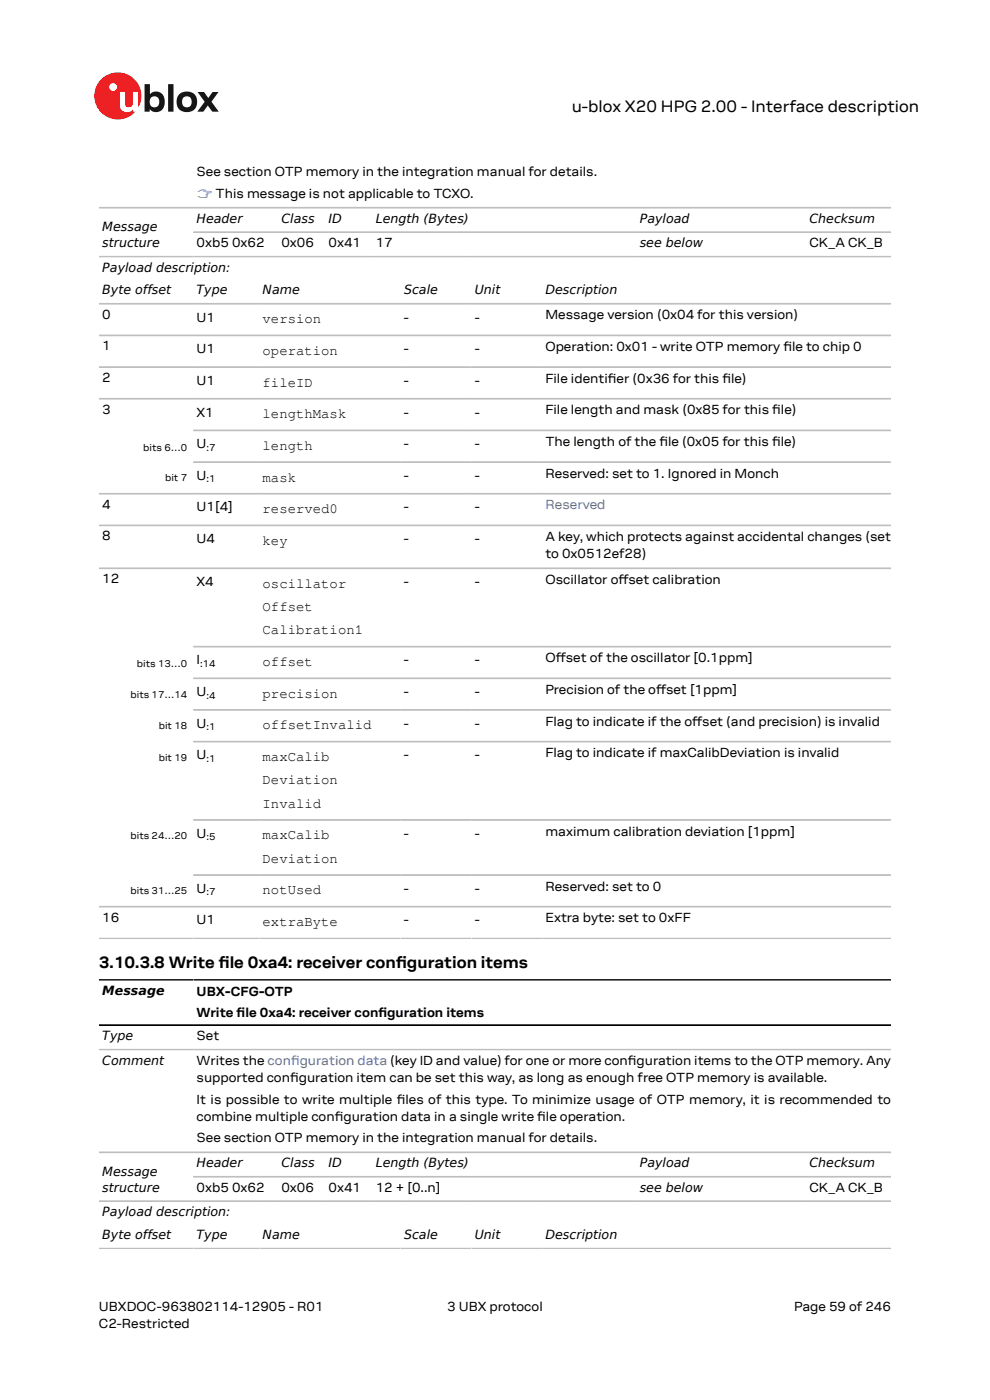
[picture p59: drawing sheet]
<svg xmlns="http://www.w3.org/2000/svg" width="210mm" height="297mm" viewBox="0 0 210 297" stroke-linecap="round" stroke-linejoin="round" font-family="sans-serif">
<defs><g id="words">
<g font-size="3.5">
<text x="121.3" y="23.7">u-blox X20 HPG 2.00 - Interface description</text>
<text x="21" y="205.4">3.10.3.8 Write fle 0xa4: receiver confguration items</text>
<text x="46.4" y="205.4">i</text>
<text x="84" y="205.4">i</text>
</g>
<g font-size="3">
<text x="55.7" y="68.6">version</text>
<text x="55.7" y="75.3">operation</text>
<text x="55.7" y="82">fileID</text>
<text x="55.7" y="88.7">lengthMask</text>
<text x="55.7" y="95.4">length</text>
<text x="55.7" y="102.2">mask</text>
<text x="55.7" y="108.9">reserved0</text>
<text x="55.7" y="115.6">key</text>
<text x="55.7" y="124.7">oscillator</text>
<text x="55.7" y="129.6">Offset</text>
<text x="55.7" y="134.6">Calibration1</text>
<text x="55.7" y="141.3">offset</text>
<text x="55.7" y="148">precision</text>
<text x="55.7" y="154.8">offsetInvalid</text>
<text x="55.7" y="161.5">maxCalib</text>
<text x="55.7" y="166.4">Deviation</text>
<text x="55.7" y="171.4">Invalid</text>
<text x="55.7" y="178.1">maxCalib</text>
<text x="55.7" y="183">Deviation</text>
<text x="55.7" y="189.8">notUsed</text>
<text x="55.7" y="196.5">extraByte</text>
</g>
<g font-size="2.8">
<text x="41.7" y="37.4">See section OTP memory in the integration manual for details.</text>
<text x="41.7" y="52.4">0xb5 0x62</text>
<text x="59.7" y="52.4">0x06</text>
<text x="69.7" y="52.4">0x41</text>
<text x="79.7" y="52.4">17</text>
<text x="171.7" y="52.4">CK_A CK_B</text>
<text x="21.7" y="67.6">0</text>
<text x="41.7" y="68.2">U1</text>
<text x="85.7" y="68.2">-</text>
<text x="100.7" y="68.2">-</text>
<text x="115.7" y="67.7">Message version (0x04 for this version)</text>
<text x="21.7" y="74.3">1</text>
<text x="41.7" y="74.9">U1</text>
<text x="85.7" y="74.9">-</text>
<text x="100.7" y="74.9">-</text>
<text x="115.7" y="74.5">Operation: 0x01 - write OTP memory fle to chip 0</text>
<text x="166.2" y="74.5">i</text>
<text x="21.7" y="81">2</text>
<text x="41.7" y="81.6">U1</text>
<text x="85.7" y="81.6">-</text>
<text x="100.7" y="81.6">-</text>
<text x="115.7" y="81.2">File identifer (0x36 for this fle)</text>
<text x="129" y="81.2">i</text>
<text x="153.3" y="81.2">i</text>
<text x="21.7" y="87.8">3</text>
<text x="41.7" y="88.4">X1</text>
<text x="85.7" y="88.4">-</text>
<text x="100.7" y="88.4">-</text>
<text x="115.7" y="87.9">File length and mask (0x85 for this fle)</text>
<text x="163.8" y="87.9">i</text>
<text x="41.7" y="95.1">U</text>
<text x="85.7" y="95.1">-</text>
<text x="100.7" y="95.1">-</text>
<text x="115.7" y="94.6">The length of the fle (0x05 for this fle)</text>
<text x="139.9" y="94.6">i</text>
<text x="163.8" y="94.6">i</text>
<text x="41.7" y="101.8">U</text>
<text x="85.7" y="101.8">-</text>
<text x="100.7" y="101.8">-</text>
<text x="115.7" y="101.3">Reserved: set to 1. Ignored in Monch</text>
<text x="21.7" y="107.9">4</text>
<text x="41.7" y="108.5">U1[4]</text>
<text x="85.7" y="108.5">-</text>
<text x="100.7" y="108.5">-</text>
<text x="21.7" y="114.6">8</text>
<text x="41.7" y="115.2">U4</text>
<text x="85.7" y="115.2">-</text>
<text x="100.7" y="115.2">-</text>
<text x="115.7" y="114.8">A key, which protects against accidental changes (set</text>
<text x="115.7" y="118.4">to 0x0512ef28)</text>
<text x="21.7" y="123.7">12</text>
<text x="41.7" y="124.3">X4</text>
<text x="85.7" y="124.3">-</text>
<text x="100.7" y="124.3">-</text>
<text x="115.7" y="123.9">Oscillator ofset calibration</text>
<text x="131.2" y="123.9">f</text>
<text x="41.7" y="141">I</text>
<text x="85.7" y="141">-</text>
<text x="100.7" y="141">-</text>
<text x="115.7" y="140.5">Ofset of the oscillator [0.1ppm]</text>
<text x="117.9" y="140.5">f</text>
<text x="41.7" y="147.7">U</text>
<text x="85.7" y="147.7">-</text>
<text x="100.7" y="147.7">-</text>
<text x="115.7" y="147.2">Precision of the ofset [1ppm]</text>
<text x="139.2" y="147.2">f</text>
<text x="41.7" y="154.4">U</text>
<text x="85.7" y="154.4">-</text>
<text x="100.7" y="154.4">-</text>
<text x="115.7" y="153.9">Flag to indicate if the ofset (and precision) is invalid</text>
<text x="146.9" y="153.9">f</text>
<text x="41.7" y="161.1">U</text>
<text x="85.7" y="161.1">-</text>
<text x="100.7" y="161.1">-</text>
<text x="115.7" y="160.6">Flag to indicate if maxCalibDeviation is invalid</text>
<text x="41.7" y="177.7">U</text>
<text x="85.7" y="177.7">-</text>
<text x="100.7" y="177.7">-</text>
<text x="115.7" y="177.3">maximum calibration deviation [1ppm]</text>
<text x="41.7" y="189.4">U</text>
<text x="85.7" y="189.4">-</text>
<text x="100.7" y="189.4">-</text>
<text x="115.7" y="188.9">Reserved: set to 0</text>
<text x="21.7" y="195.5">16</text>
<text x="41.7" y="196.1">U1</text>
<text x="85.7" y="196.1">-</text>
<text x="100.7" y="196.1">-</text>
<text x="115.7" y="195.7">Extra byte: set to 0xFF</text>
<text x="41.7" y="211.2">UBX-CFG-OTP</text>
<text x="41.7" y="215.7">Write fle 0xa4: receiver confguration items</text>
<text x="50.2" y="215.7">i</text>
<text x="80.3" y="215.7">i</text>
<text x="41.7" y="220.6">Set</text>
<text x="41.7" y="226">Writes the confguration data (key ID and value) for one or more confguration items to the OTP memory. Any</text>
<text x="133.2" y="226">i</text>
<text x="41.7" y="229.6">supported confguration item can be set this way, as long as enough free OTP memory is available.</text>
<text x="61.5" y="229.6">i</text>
<text x="41.7" y="234.1">It is possible to write multiple fles of this type. To minimize usage of OTP memory, it is recommended to</text>
<text x="41.7" y="237.8">combine multiple confguration data in a single write fle operation.</text>
<text x="71" y="237.8">i</text>
<text x="84.2" y="234.1">i</text>
<text x="114" y="237.8">i</text>
<text x="41.7" y="242.3">See section OTP memory in the integration manual for details.</text>
<text x="41.7" y="252.8">0xb5 0x62</text>
<text x="59.7" y="252.8">0x06</text>
<text x="69.7" y="252.8">0x41</text>
<text x="79.7" y="252.8">12 + [0..n]</text>
<text x="171.7" y="252.8">CK_A CK_B</text>
<text x="21" y="278">UBXDOC-963802114-12905 - R01</text>
<text x="21" y="281.8">C2-Restricted</text>
<text x="94.9" y="278">3 UBX protocol</text>
<text x="168.4" y="278">Page 59 of 246</text>
</g>
<g font-size="2.8" fill="#4664b4">
<text x="41.7" y="41.9">☞ This message is not applicable to TCXO.</text>
<text x="115.7" y="108.1">Reserved</text>
<text x="61.7" y="226">i</text>
</g>
<g font-size="2.7">
<text x="41.7" y="47.3">Header</text>
<text x="59.7" y="47.3">Class</text>
<text x="69.7" y="47.3">ID</text>
<text x="79.7" y="47.3">Length (Bytes)</text>
<text x="135.7" y="47.3">Payload</text>
<text x="171.7" y="47.3">Checksum</text>
<text x="21.7" y="49">Message</text>
<text x="21.7" y="52.4">structure</text>
<text x="135.7" y="52.4">see below</text>
<text x="21.7" y="57.6">Payload description:</text>
<text x="21.7" y="62.5">Byte offset</text>
<text x="41.7" y="62.5">Type</text>
<text x="55.7" y="62.5">Name</text>
<text x="85.7" y="62.5">Scale</text>
<text x="100.7" y="62.5">Unit</text>
<text x="115.7" y="62.5">Description</text>
<text x="21.7" y="211.1">Message</text>
<text x="21.7" y="220.7">Type</text>
<text x="21.7" y="225.9">Comment</text>
<text x="21.7" y="249.4">Message</text>
<text x="41.7" y="247.7">Header</text>
<text x="59.7" y="247.7">Class</text>
<text x="69.7" y="247.7">ID</text>
<text x="79.7" y="247.7">Length (Bytes)</text>
<text x="135.7" y="247.7">Payload</text>
<text x="171.7" y="247.7">Checksum</text>
<text x="21.7" y="252.8">structure</text>
<text x="135.7" y="252.8">see below</text>
<text x="21.7" y="258">Payload description:</text>
<text x="21.7" y="262.8">Byte offset</text>
<text x="41.7" y="262.8">Type</text>
<text x="55.7" y="262.8">Name</text>
<text x="85.7" y="262.8">Scale</text>
<text x="100.7" y="262.8">Unit</text>
<text x="115.7" y="262.8">Description</text>
</g>
<g font-size="2.1">
<text x="30.4" y="95.6">bits 6…0</text>
<text x="43.8" y="95.6">:7</text>
<text x="35" y="102.1">bit 7</text>
<text x="43.8" y="102.3">:1</text>
<text x="29" y="141.5">bits 13…0</text>
<text x="42.5" y="141.5">:14</text>
<text x="27.7" y="148">bits 17…14</text>
<text x="43.8" y="148.2">:4</text>
<text x="33.7" y="154.7">bit 18</text>
<text x="43.8" y="154.9">:1</text>
<text x="33.7" y="161.5">bit 19</text>
<text x="43.8" y="161.6">:1</text>
<text x="27.7" y="178.1">bits 24…20</text>
<text x="43.8" y="178.3">:5</text>
<text x="27.7" y="189.7">bits 31…25</text>
<text x="43.8" y="189.9">:7</text>
</g>
</g></defs>
<circle cx="25" cy="20.4" r="5" fill="#ed2023"/>
<circle cx="24" cy="18.5" r=".83" fill="#fff"/>
<g fill="#151516">
<path d="M35.7 17.9h1.1v5.8h-1.1z"/>
<path d="M41.9 19.5h1.4l.9 1.3 .9-1.3h1.3l-1.6 2.1 1.6 2.1h-1.4l-.9-1.3-1 1.3h-1.2l1.5-2.1z"/>
<path d="M32 20.7a1.17 1.17 0 0 0-.1 1.5 1.17 1.17 0 0 0 1.4 .4 1.16 1.16 0 0 0 .4-1.6 1.16 1.16 0 0 0-1.7-.3zM30.7 17.9h1.1v2.1a1.82 1.82 0 0 1 2.2-.4 1.82 1.82 0 0 1 .9 2 1.83 1.83 0 0 1-1 2 1.83 1.83 0 0 1-2.1-.5v.6h-1.1z"/>
<path d="M38.9 20.7a1.18 1.18 0 0 0-.2 1.5 1.18 1.18 0 0 0 1.5 .4 1.18 1.18 0 0 0 .4-1.5 1.18 1.18 0 0 0-1.5-.5zM37.4 21.6a2.25 2.25 0 0 1 4.5 0 2.25 2.25 0 0 1-4.5 0z"/>
</g>
<path d="M25.4 19.5h1.1v2.5a.84 .84 0 0 0 1 .8 .84 .84 0 0 0 .7-1v-2.3h1.1v4.2h-1.1v-.5a1.59 1.59 0 0 1-1.8 .5 1.59 1.59 0 0 1-1-1.5z" fill="#fff"/>
<g fill="none" stroke="#bebebe" stroke-width=".35">
<path d="M21 44.1h168M21 54.4h168M41 49.2h148M21 64.4h168M21 71.2h168M21 77.9h168M21 84.6h168M41 98h148M41 91.3h148M21 104.7h168M21 111.5h168M21 120.6h168"/>
<path d="M189 137.2h-148M41 143.9h148M41 150.6h148M41 157.3h148M41 174h148M21 192.3h168M21 199.1h168M41 185.6h148M21 222.7h168M21 244.5h168M21 254.8h168M41 249.6h148"/>
<path d="M21 264.8h168"/>
</g>
<path d="M21 207.9h168M21 217.5h168" fill="none" stroke="#000" stroke-width=".35"/>
<use href="#words"/>
</svg>
